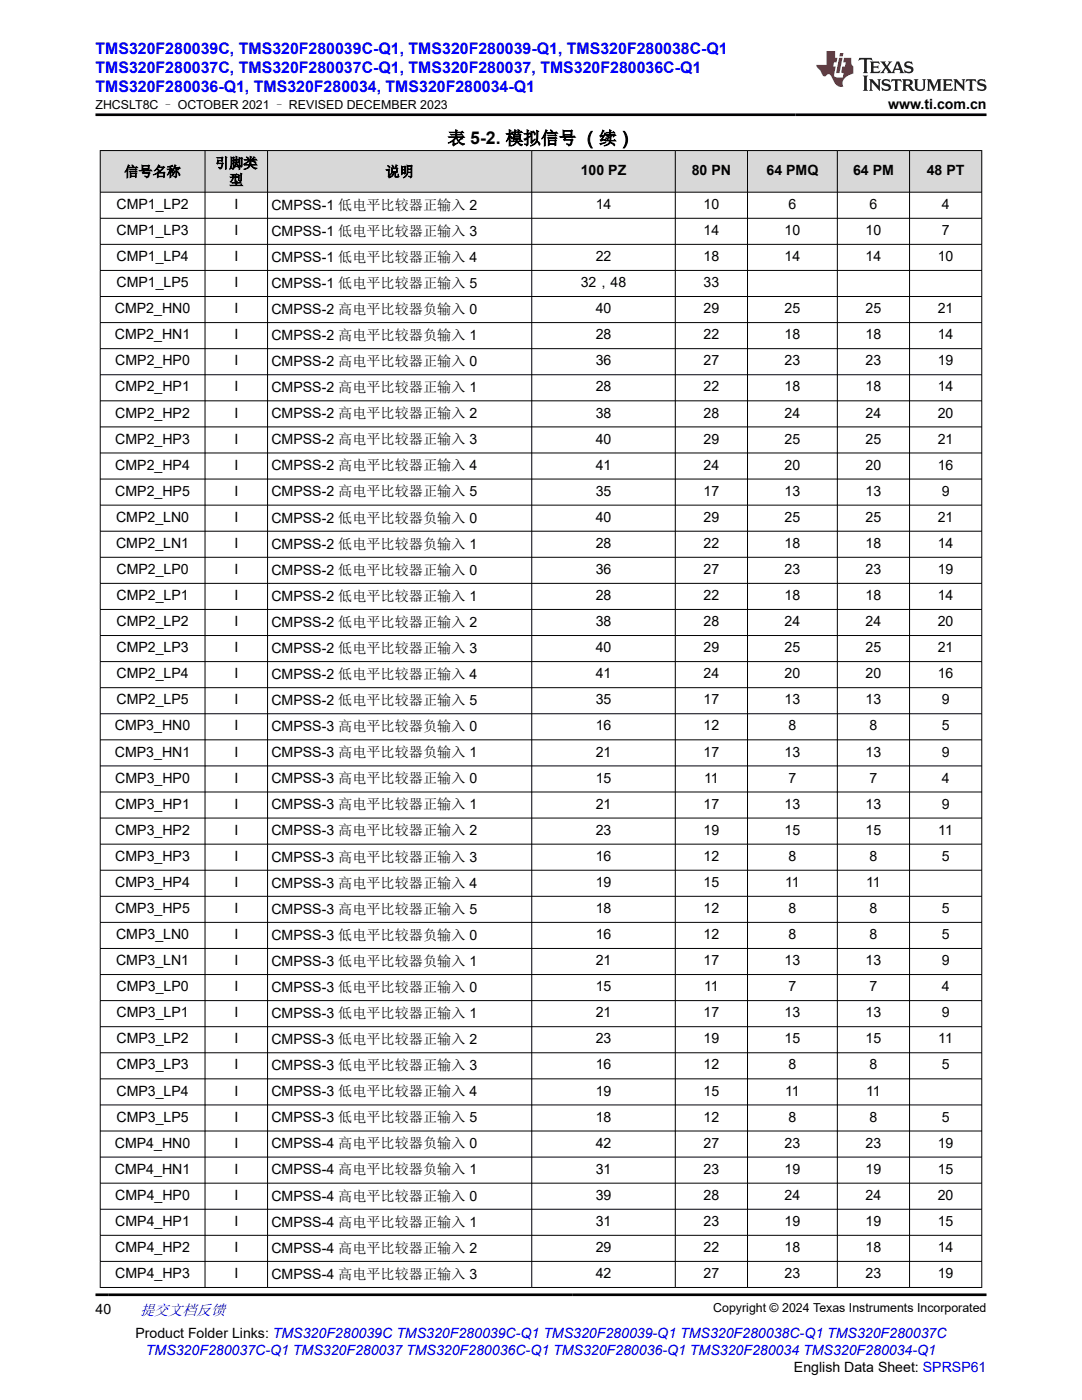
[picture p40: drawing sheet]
<svg xmlns="http://www.w3.org/2000/svg" width="216mm" height="279mm" viewBox="0 0 216 279" stroke-linecap="round" stroke-linejoin="round" font-family="sans-serif">
<defs><g id="words">
<text font-size="3.5" x="89.3" y="28.8">表 5-2. 模拟信号 （续）</text>
<g font-size="3.2" fill="#00f">
<text x="19" y="10.7">TMS320F280039C, TMS320F280039C-Q1, TMS320F280039-Q1, TMS320F280038C-Q1</text>
<text x="19" y="14.5">TMS320F280037C, TMS320F280037C-Q1, TMS320F280037, TMS320F280036C-Q1</text>
<text x="19" y="18.3">TMS320F280036-Q1, TMS320F280034, TMS320F280034-Q1</text>
</g>
<text font-size="3" fill="#00f" x="27.9" y="262.4">提交文档反馈</text>
<g font-size="2.8">
<text x="177.2" y="21.7">www.ti.com.cn</text>
<text x="24.8" y="35.2">信号名称</text>
<text x="42.9" y="33.5">引脚类</text>
<text x="76.9" y="35.2">说明</text>
<text x="115.9" y="34.9">100 PZ</text>
<text x="138" y="34.9">80 PN</text>
<text x="152.9" y="34.9">64 PMQ</text>
<text x="170.2" y="34.9">64 PM</text>
<text x="184.9" y="34.9">48 PT</text>
<text x="23.2" y="41.7">CMP1_LP2</text>
<text x="45.7" y="36.9">型</text>
<text x="46.8" y="41.7">I</text>
<text x="54.2" y="41.8">CMPSS-1 低电平比较器正输入 2</text>
<text x="118.9" y="41.7">14</text>
<text x="140.4" y="41.7">10</text>
<text x="157.3" y="41.7">6</text>
<text x="173.5" y="41.7">6</text>
<text x="187.9" y="41.7">4</text>
<text x="23.2" y="46.9">CMP1_LP3</text>
<text x="46.8" y="46.9">I</text>
<text x="54.2" y="47">CMPSS-1 低电平比较器正输入 3</text>
<text x="140.4" y="46.9">14</text>
<text x="156.5" y="46.9">10</text>
<text x="172.7" y="46.9">10</text>
<text x="187.9" y="46.9">7</text>
<text x="23.2" y="52.1">CMP1_LP4</text>
<text x="46.8" y="52.1">I</text>
<text x="54.2" y="52.2">CMPSS-1 低电平比较器正输入 4</text>
<text x="118.9" y="52.1">22</text>
<text x="140.4" y="52.1">18</text>
<text x="156.5" y="52.1">14</text>
<text x="172.7" y="52.1">14</text>
<text x="187.1" y="52.1">10</text>
<text x="23.2" y="57.3">CMP1_LP5</text>
<text x="46.8" y="57.3">I</text>
<text x="54.2" y="57.4">CMPSS-1 低电平比较器正输入 5</text>
<text x="115.9" y="57.3">32，48</text>
<text x="140.4" y="57.3">33</text>
<text x="22.9" y="62.5">CMP2_HN0</text>
<text x="46.8" y="62.5">I</text>
<text x="54.2" y="62.6">CMPSS-2 高电平比较器负输入 0</text>
<text x="118.9" y="62.5">40</text>
<text x="140.4" y="62.5">29</text>
<text x="156.5" y="62.5">25</text>
<text x="172.7" y="62.5">25</text>
<text x="187.1" y="62.5">21</text>
<text x="22.9" y="67.7">CMP2_HN1</text>
<text x="46.8" y="67.7">I</text>
<text x="54.2" y="67.9">CMPSS-2 高电平比较器负输入 1</text>
<text x="118.9" y="67.7">28</text>
<text x="140.4" y="67.7">22</text>
<text x="156.5" y="67.7">18</text>
<text x="172.7" y="67.7">18</text>
<text x="187.1" y="67.7">14</text>
<text x="23" y="72.9">CMP2_HP0</text>
<text x="46.8" y="72.9">I</text>
<text x="54.2" y="73.1">CMPSS-2 高电平比较器正输入 0</text>
<text x="118.9" y="72.9">36</text>
<text x="140.4" y="72.9">27</text>
<text x="156.5" y="72.9">23</text>
<text x="172.7" y="72.9">23</text>
<text x="187.1" y="72.9">19</text>
<text x="23" y="78.1">CMP2_HP1</text>
<text x="23" y="83.3">CMP2_HP2</text>
<text x="46.8" y="78.1">I</text>
<text x="46.8" y="83.3">I</text>
<text x="54.2" y="78.3">CMPSS-2 高电平比较器正输入 1</text>
<text x="54.2" y="83.5">CMPSS-2 高电平比较器正输入 2</text>
<text x="118.9" y="78.1">28</text>
<text x="118.9" y="83.3">38</text>
<text x="140.4" y="78.1">22</text>
<text x="140.4" y="83.3">28</text>
<text x="156.5" y="78.1">18</text>
<text x="156.5" y="83.3">24</text>
<text x="172.7" y="78.1">18</text>
<text x="172.7" y="83.3">24</text>
<text x="187.1" y="78.1">14</text>
<text x="187.1" y="83.3">20</text>
<text x="23" y="88.5">CMP2_HP3</text>
<text x="46.8" y="88.5">I</text>
<text x="54.2" y="88.7">CMPSS-2 高电平比较器正输入 3</text>
<text x="118.9" y="88.5">40</text>
<text x="140.4" y="88.5">29</text>
<text x="156.5" y="88.5">25</text>
<text x="172.7" y="88.5">25</text>
<text x="187.1" y="88.5">21</text>
<text x="23" y="93.7">CMP2_HP4</text>
<text x="46.8" y="93.7">I</text>
<text x="54.2" y="93.9">CMPSS-2 高电平比较器正输入 4</text>
<text x="118.9" y="93.7">41</text>
<text x="140.4" y="93.7">24</text>
<text x="156.5" y="93.7">20</text>
<text x="172.7" y="93.7">20</text>
<text x="187.1" y="93.7">16</text>
<text x="23" y="98.9">CMP2_HP5</text>
<text x="46.8" y="98.9">I</text>
<text x="54.2" y="99.1">CMPSS-2 高电平比较器正输入 5</text>
<text x="118.9" y="98.9">35</text>
<text x="140.4" y="98.9">17</text>
<text x="156.5" y="98.9">13</text>
<text x="172.7" y="98.9">13</text>
<text x="187.9" y="98.9">9</text>
<text x="23.2" y="104.1">CMP2_LN0</text>
<text x="46.8" y="104.1">I</text>
<text x="54.2" y="104.3">CMPSS-2 低电平比较器负输入 0</text>
<text x="118.9" y="104.1">40</text>
<text x="140.4" y="104.1">29</text>
<text x="156.5" y="104.1">25</text>
<text x="172.7" y="104.1">25</text>
<text x="187.1" y="104.1">21</text>
<text x="23.2" y="109.3">CMP2_LN1</text>
<text x="46.8" y="109.3">I</text>
<text x="54.2" y="109.5">CMPSS-2 低电平比较器负输入 1</text>
<text x="118.9" y="109.3">28</text>
<text x="140.4" y="109.3">22</text>
<text x="156.5" y="109.3">18</text>
<text x="172.7" y="109.3">18</text>
<text x="187.1" y="109.3">14</text>
<text x="23.2" y="114.6">CMP2_LP0</text>
<text x="23.2" y="119.8">CMP2_LP1</text>
<text x="46.8" y="114.6">I</text>
<text x="46.8" y="119.8">I</text>
<text x="54.2" y="114.7">CMPSS-2 低电平比较器正输入 0</text>
<text x="54.2" y="119.9">CMPSS-2 低电平比较器正输入 1</text>
<text x="118.9" y="114.6">36</text>
<text x="118.9" y="119.8">28</text>
<text x="140.4" y="114.6">27</text>
<text x="140.4" y="119.8">22</text>
<text x="156.5" y="114.6">23</text>
<text x="156.5" y="119.8">18</text>
<text x="172.7" y="114.6">23</text>
<text x="172.7" y="119.8">18</text>
<text x="187.1" y="114.6">19</text>
<text x="187.1" y="119.8">14</text>
<text x="23.2" y="125">CMP2_LP2</text>
<text x="46.8" y="125">I</text>
<text x="54.2" y="125.1">CMPSS-2 低电平比较器正输入 2</text>
<text x="118.9" y="125">38</text>
<text x="140.4" y="125">28</text>
<text x="156.5" y="125">24</text>
<text x="172.7" y="125">24</text>
<text x="187.1" y="125">20</text>
<text x="23.2" y="130.2">CMP2_LP3</text>
<text x="46.8" y="130.2">I</text>
<text x="54.2" y="130.3">CMPSS-2 低电平比较器正输入 3</text>
<text x="118.9" y="130.2">40</text>
<text x="140.4" y="130.2">29</text>
<text x="156.5" y="130.2">25</text>
<text x="172.7" y="130.2">25</text>
<text x="187.1" y="130.2">21</text>
<text x="23.2" y="135.4">CMP2_LP4</text>
<text x="46.8" y="135.4">I</text>
<text x="54.2" y="135.5">CMPSS-2 低电平比较器正输入 4</text>
<text x="118.9" y="135.4">41</text>
<text x="140.4" y="135.4">24</text>
<text x="156.5" y="135.4">20</text>
<text x="172.7" y="135.4">20</text>
<text x="187.1" y="135.4">16</text>
<text x="23.2" y="140.6">CMP2_LP5</text>
<text x="46.8" y="140.6">I</text>
<text x="54.2" y="140.7">CMPSS-2 低电平比较器正输入 5</text>
<text x="118.9" y="140.6">35</text>
<text x="140.4" y="140.6">17</text>
<text x="156.5" y="140.6">13</text>
<text x="172.7" y="140.6">13</text>
<text x="187.9" y="140.6">9</text>
<text x="22.9" y="145.8">CMP3_HN0</text>
<text x="46.8" y="145.8">I</text>
<text x="54.2" y="145.9">CMPSS-3 高电平比较器负输入 0</text>
<text x="118.9" y="145.8">16</text>
<text x="140.4" y="145.8">12</text>
<text x="157.3" y="145.8">8</text>
<text x="173.5" y="145.8">8</text>
<text x="187.9" y="145.8">5</text>
<text x="22.9" y="151">CMP3_HN1</text>
<text x="46.8" y="151">I</text>
<text x="54.2" y="151.1">CMPSS-3 高电平比较器负输入 1</text>
<text x="118.9" y="151">21</text>
<text x="140.4" y="151">17</text>
<text x="156.5" y="151">13</text>
<text x="172.7" y="151">13</text>
<text x="187.9" y="151">9</text>
<text x="23" y="156.2">CMP3_HP0</text>
<text x="23" y="161.4">CMP3_HP1</text>
<text x="46.8" y="156.2">I</text>
<text x="46.8" y="161.4">I</text>
<text x="54.2" y="156.3">CMPSS-3 高电平比较器正输入 0</text>
<text x="54.2" y="161.5">CMPSS-3 高电平比较器正输入 1</text>
<text x="118.9" y="156.2">15</text>
<text x="118.9" y="161.4">21</text>
<text x="140.4" y="161.4">17</text>
<text x="140.5" y="156.2">11</text>
<text x="156.5" y="161.4">13</text>
<text x="157.3" y="156.2">7</text>
<text x="172.7" y="161.4">13</text>
<text x="173.5" y="156.2">7</text>
<text x="187.9" y="156.2">4</text>
<text x="187.9" y="161.4">9</text>
<text x="23" y="166.6">CMP3_HP2</text>
<text x="46.8" y="166.6">I</text>
<text x="54.2" y="166.7">CMPSS-3 高电平比较器正输入 2</text>
<text x="118.9" y="166.6">23</text>
<text x="140.4" y="166.6">19</text>
<text x="156.5" y="166.6">15</text>
<text x="172.7" y="166.6">15</text>
<text x="187.2" y="166.6">11</text>
<text x="23" y="171.8">CMP3_HP3</text>
<text x="46.8" y="171.8">I</text>
<text x="54.2" y="171.9">CMPSS-3 高电平比较器正输入 3</text>
<text x="118.9" y="171.8">16</text>
<text x="140.4" y="171.8">12</text>
<text x="157.3" y="171.8">8</text>
<text x="173.5" y="171.8">8</text>
<text x="187.9" y="171.8">5</text>
<text x="23" y="177">CMP3_HP4</text>
<text x="46.8" y="177">I</text>
<text x="54.2" y="177.1">CMPSS-3 高电平比较器正输入 4</text>
<text x="118.9" y="177">19</text>
<text x="140.4" y="177">15</text>
<text x="156.7" y="177">11</text>
<text x="172.8" y="177">11</text>
<text x="23" y="182.2">CMP3_HP5</text>
<text x="46.8" y="182.2">I</text>
<text x="54.2" y="182.4">CMPSS-3 高电平比较器正输入 5</text>
<text x="118.9" y="182.2">18</text>
<text x="140.4" y="182.2">12</text>
<text x="157.3" y="182.2">8</text>
<text x="173.5" y="182.2">8</text>
<text x="187.9" y="182.2">5</text>
<text x="23.2" y="187.4">CMP3_LN0</text>
<text x="46.8" y="187.4">I</text>
<text x="54.2" y="187.6">CMPSS-3 低电平比较器负输入 0</text>
<text x="118.9" y="187.4">16</text>
<text x="140.4" y="187.4">12</text>
<text x="157.3" y="187.4">8</text>
<text x="173.5" y="187.4">8</text>
<text x="187.9" y="187.4">5</text>
<text x="23.2" y="192.6">CMP3_LN1</text>
<text x="23.2" y="197.8">CMP3_LP0</text>
<text x="46.8" y="192.6">I</text>
<text x="46.8" y="197.8">I</text>
<text x="54.2" y="192.8">CMPSS-3 低电平比较器负输入 1</text>
<text x="54.2" y="198">CMPSS-3 低电平比较器正输入 0</text>
<text x="118.9" y="192.6">21</text>
<text x="118.9" y="197.8">15</text>
<text x="140.4" y="192.6">17</text>
<text x="140.5" y="197.8">11</text>
<text x="156.5" y="192.6">13</text>
<text x="157.3" y="197.8">7</text>
<text x="172.7" y="192.6">13</text>
<text x="173.5" y="197.8">7</text>
<text x="187.9" y="192.6">9</text>
<text x="187.9" y="197.8">4</text>
<text x="23.2" y="203">CMP3_LP1</text>
<text x="46.8" y="203">I</text>
<text x="54.2" y="203.2">CMPSS-3 低电平比较器正输入 1</text>
<text x="118.9" y="203">21</text>
<text x="140.4" y="203">17</text>
<text x="156.5" y="203">13</text>
<text x="172.7" y="203">13</text>
<text x="187.9" y="203">9</text>
<text x="23.2" y="208.2">CMP3_LP2</text>
<text x="46.8" y="208.2">I</text>
<text x="54.2" y="208.4">CMPSS-3 低电平比较器正输入 2</text>
<text x="118.9" y="208.2">23</text>
<text x="140.4" y="208.2">19</text>
<text x="156.5" y="208.2">15</text>
<text x="172.7" y="208.2">15</text>
<text x="187.2" y="208.2">11</text>
<text x="23.2" y="213.4">CMP3_LP3</text>
<text x="46.8" y="213.4">I</text>
<text x="54.2" y="213.6">CMPSS-3 低电平比较器正输入 3</text>
<text x="118.9" y="213.4">16</text>
<text x="140.4" y="213.4">12</text>
<text x="157.3" y="213.4">8</text>
<text x="173.5" y="213.4">8</text>
<text x="187.9" y="213.4">5</text>
<text x="23.2" y="218.6">CMP3_LP4</text>
<text x="46.8" y="218.6">I</text>
<text x="54.2" y="218.8">CMPSS-3 低电平比较器正输入 4</text>
<text x="118.9" y="218.6">19</text>
<text x="140.4" y="218.6">15</text>
<text x="156.7" y="218.6">11</text>
<text x="172.8" y="218.6">11</text>
<text x="23.2" y="223.8">CMP3_LP5</text>
<text x="46.8" y="223.8">I</text>
<text x="54.2" y="224">CMPSS-3 低电平比较器正输入 5</text>
<text x="118.9" y="223.8">18</text>
<text x="140.4" y="223.8">12</text>
<text x="157.3" y="223.8">8</text>
<text x="173.5" y="223.8">8</text>
<text x="187.9" y="223.8">5</text>
<text x="22.9" y="229.1">CMP4_HN0</text>
<text x="46.8" y="229.1">I</text>
<text x="54.2" y="229.2">CMPSS-4 高电平比较器负输入 0</text>
<text x="118.9" y="229.1">42</text>
<text x="140.4" y="229.1">27</text>
<text x="156.5" y="229.1">23</text>
<text x="172.7" y="229.1">23</text>
<text x="187.1" y="229.1">19</text>
<text x="22.9" y="234.3">CMP4_HN1</text>
<text x="23" y="239.5">CMP4_HP0</text>
<text x="46.8" y="234.3">I</text>
<text x="46.8" y="239.5">I</text>
<text x="54.2" y="234.4">CMPSS-4 高电平比较器负输入 1</text>
<text x="54.2" y="239.6">CMPSS-4 高电平比较器正输入 0</text>
<text x="118.9" y="234.3">31</text>
<text x="118.9" y="239.5">39</text>
<text x="140.4" y="234.3">23</text>
<text x="140.4" y="239.5">28</text>
<text x="156.5" y="234.3">19</text>
<text x="156.5" y="239.5">24</text>
<text x="172.7" y="234.3">19</text>
<text x="172.7" y="239.5">24</text>
<text x="187.1" y="234.3">15</text>
<text x="187.1" y="239.5">20</text>
<text x="23" y="244.7">CMP4_HP1</text>
<text x="46.8" y="244.7">I</text>
<text x="54.2" y="244.8">CMPSS-4 高电平比较器正输入 1</text>
<text x="118.9" y="244.7">31</text>
<text x="140.4" y="244.7">23</text>
<text x="156.5" y="244.7">19</text>
<text x="172.7" y="244.7">19</text>
<text x="187.1" y="244.7">15</text>
<text x="23" y="249.9">CMP4_HP2</text>
<text x="46.8" y="249.9">I</text>
<text x="54.2" y="250">CMPSS-4 高电平比较器正输入 2</text>
<text x="118.9" y="249.9">29</text>
<text x="140.4" y="249.9">22</text>
<text x="156.5" y="249.9">18</text>
<text x="172.7" y="249.9">18</text>
<text x="187.1" y="249.9">14</text>
<text x="23" y="255.1">CMP4_HP3</text>
<text x="46.8" y="255.1">I</text>
<text x="54.2" y="255.2">CMPSS-4 高电平比较器正输入 3</text>
<text x="118.9" y="255.1">42</text>
<text x="140.4" y="255.1">27</text>
<text x="156.5" y="255.1">23</text>
<text x="172.7" y="255.1">23</text>
<text x="187.1" y="255.1">19</text>
<text x="19" y="262.1">40</text>
<text x="27" y="266.9">Product Folder Links: TMS320F280039C TMS320F280039C-Q1 TMS320F280039-Q1 TMS320F280038C-Q1 TMS320F280037C</text>
<text x="158.4" y="273.7">English Data Sheet: SPRSP61</text>
</g>
<text font-size="2.8" fill="#00f" x="29.1" y="270.3">TMS320F280037C-Q1 TMS320F280037 TMS320F280036C-Q1 TMS320F280036-Q1 TMS320F280034 TMS320F280034-Q1</text>
<g font-size="2.5">
<text x="19" y="21.8">ZHCSLT8C – OCTOBER 2021 – REVISED DECEMBER 2023</text>
<text x="142.3" y="261.8">Copyright © 2024 Texas Instruments Incorporated</text>
</g>
</g></defs>
<g fill="#d8d8d8">
<path d="M20 30h175.9v8.4h-175.9z" fill-rule="evenodd"/>
<path d="M20.1 30.1h20.7v8.2h-20.7z" fill-rule="evenodd"/>
<path d="M41 30.1h12.3v8.2h-12.3z" fill-rule="evenodd"/>
<path d="M53.4 30.1h52.6v8.2h-52.6z" fill-rule="evenodd"/>
<path d="M106.2 30.1h28.5v8.2h-28.5z" fill-rule="evenodd"/>
<path d="M134.8 30.1h14.3v8.2h-14.3z" fill-rule="evenodd"/>
<path d="M149.2 30.1h17.8v8.2h-17.8z" fill-rule="evenodd"/>
<path d="M167.1 30.1h14.3v8.2h-14.3z" fill-rule="evenodd"/>
<path d="M181.6 30.1h14.2v8.2h-14.2z" fill-rule="evenodd"/>
</g>
<g fill="none" stroke="#000" stroke-width=".2">
<path d="M19.9 30h176.1M19.9 38.4h176.1M20 30v227M40.9 30v227M53.4 30v227M106.1 30v227M134.7 30v227M149.2 30v227M167.1 30v227M181.5 30v227M195.9 30v227M19.9 43.6h176.1"/>
<path d="M19.9 48.8h176.1M19.9 54h176.1M19.9 59.2h176.1M19.9 64.4h176.1M19.9 69.6h176.1M19.9 74.8h176.1M19.9 80h176.1M19.9 85.2h176.1M19.9 90.4h176.1M19.9 95.6h176.1M19.9 100.8h176.1M19.9 106h176.1"/>
<path d="M19.9 111.2h176.1M19.9 116.4h176.1M19.9 121.6h176.1M19.9 126.8h176.1M19.9 132h176.1M19.9 137.2h176.1M19.9 142.4h176.1M19.9 147.7h176.1M19.9 152.9h176.1M19.9 158.1h176.1M19.9 163.3h176.1M19.9 168.5h176.1"/>
<path d="M19.9 173.7h176.1M19.9 178.9h176.1M19.9 184.1h176.1M19.9 189.3h176.1M19.9 194.5h176.1M19.9 199.7h176.1M19.9 204.9h176.1M19.9 210.1h176.1M19.9 215.3h176.1M19.9 220.5h176.1M19.9 225.7h176.1M19.9 230.9h176.1"/>
<path d="M19.9 236.1h176.1M19.9 241.3h176.1M19.9 246.5h176.1M19.9 251.7h176.1M19.9 256.9h176.1"/>
</g>
<path d="M171.5 11.6l-.2 .5 .5-.2h.6v.1v2.2l-.2 .4h1l-.2-.4v-2.2v-.1h.5l.5 .2-.1-.5zM173.6 12.3l.2 .4v1.5l-.2 .4h1.9l.1-.6a1.08 1.08 0 0 1-1.3 .2v-.7h.6l.4 .2v-.7l-.4 .2h-.6v-.5l.2-.2a1 1 0 0 1 1 .3l-.1-.5zM175.7 12.3l.9 1.1-1 1.2h.9l-.2-.2 .5-.8 .4 .8-.2 .2h1.6l-.2-.2 .2-.5h.9l.1 .5-.1 .2h.9l-.2-.3-.8-2h-.5l-.9 2.2-.9-1.1 .9-1.1h-.8l.2 .2-.4 .6-.4-.6 .2-.2zM179 12.7l.4 1h-.7zM180.7 12.4a.65 .65 0 0 0-.2 .7 .65 .65 0 0 0 .6 .5l.6 .1 .1 .3a.79 .79 0 0 1-.7 .4 .79 .79 0 0 1-.7-.5l.1 .7 .2-.1a.93 .93 0 0 0 1.1 .1 .93 .93 0 0 0 .4-1 1.46 1.46 0 0 0-1.2-.6l-.1-.3a1.09 1.09 0 0 1 1.2 .2l-.2-.6-.1 .1-.5-.2zM172.2 15.1l.2 .4v2.2l-.2 .4h1l-.2-.4v-2.2l.2-.4zM173.4 15.8l.2 .4v1.5l-.2 .4h.8l-.3-.4 .1-1.3 1.6 1.8v-2l.2-.4h-.7l.1 .2 .1 1.1-1.2-1.3zM176.2 15.9a.65 .65 0 0 0-.2 .8 .65 .65 0 0 0 .6 .4l.6 .2 .1 .2a.79 .79 0 0 1-.7 .4 .79 .79 0 0 1-.7-.5l.1 .7 .2-.1a.93 .93 0 0 0 1.1 .1 .93 .93 0 0 0 .4-.9 1.46 1.46 0 0 0-1.2-.6l-.1-.4a1.09 1.09 0 0 1 1.2 .2l-.1-.6-.2 .1-.5-.1zM177.9 15.8l-.1 .6a.63 .63 0 0 1 .8-.3v1.6l-.3 .4h1l-.2-.4v-1.6a.66 .66 0 0 1 .8 .3l-.1-.6zM180 15.8l.2 .4v1.5l-.2 .4h1l-.2-.2-.1-.7h.5l.1 .2a.79 .79 0 0 0 1.2 .6l-1-.9a.61 .61 0 0 0 .6-.6 .61 .61 0 0 0-.5-.7zM180.8 16.1h.1a.47 .47 0 0 1 .5 .1 .47 .47 0 0 1 .1 .5l-.1 .1-.7 .1zM182.3 15.8l.2 .2a2.27 2.27 0 0 0 .4 2 1.04 1.04 0 0 0 1.7-.7v-1.3l.2-.2h-.8l.2 .4v1.1a.6 .6 0 0 1-.6 .6 .6 .6 0 0 1-.6-.6v-1.1l.3-.4zM184.9 15.8l.2 .4v1.5l-.2 .4h.8l-.3-.4v-1.4l.9 1.9 .9-1.9v1.4l-.3 .4h1l-.2-.4v-1.5l.2-.4h-.8l-.7 1.5-.6-1.5zM188.1 15.8l.2 .4v1.5l-.2 .4h1.9l.1-.6a1.09 1.09 0 0 1-1.3 .2v-.7h.6l.4 .2v-.6l-.4 .2h-.6v-.6l.2-.1a1.01 1.01 0 0 1 1 .3l-.1-.6zM190.2 15.8l.3 .4v1.5l-.3 .4h.8l-.2-.4v-1.3l1.6 1.8v-2l.2-.4h-.7l.2 .2v1.1l-1.2-1.3zM192.8 15.8l-.1 .6a.63 .63 0 0 1 .8-.3v1.6l-.3 .4h1l-.2-.4v-1.6a.66 .66 0 0 1 .8 .3l-.1-.6zM195.2 15.9a.65 .65 0 0 0-.2 .8 .65 .65 0 0 0 .6 .4l.6 .2 .2 .2a.79 .79 0 0 1-.7 .4 .79 .79 0 0 1-.7-.5l.1 .7 .2-.1a.93 .93 0 0 0 1 .1 .93 .93 0 0 0 .5-.9 1.46 1.46 0 0 0-1.3-.6v-.4a1.09 1.09 0 0 1 1.2 .2l-.2-.6-.2 .1-.5-.1z" fill="#231f20"/>
<path d="M164.9 10.2v2.8h-2l.1 .3 .8 1a.95 .95 0 0 0 1 .9 .59 .59 0 0 1 .5-.4 .59 .59 0 0 1 .5 .4l.4 .7a1.59 1.59 0 0 0 2.1 1.4 1.61 1.61 0 0 1 1-2.3l1-.3-.1-1.5a1.59 1.59 0 0 1-.3-1.7h-1.5l-.2 .9h.6l-.2 .9h-.5l-.2 1v.2l.4 .1-.1 .9h-.7a.73 .73 0 0 1-1-.7l.3-1.5h-.5l.1-.9h.5l.2-.9h-.5v-1.3zM167.4 11.5l-.6 3.1h.7l.6-3.1zM167.6 10.6l-.1 .6h.7l.1-.6z" fill="#ed1c24"/>
<path d="M19 22.9h177.8M19 258.4h177.8" fill="none" stroke="#000" stroke-width=".53"/>
<use href="#words"/>
</svg>
